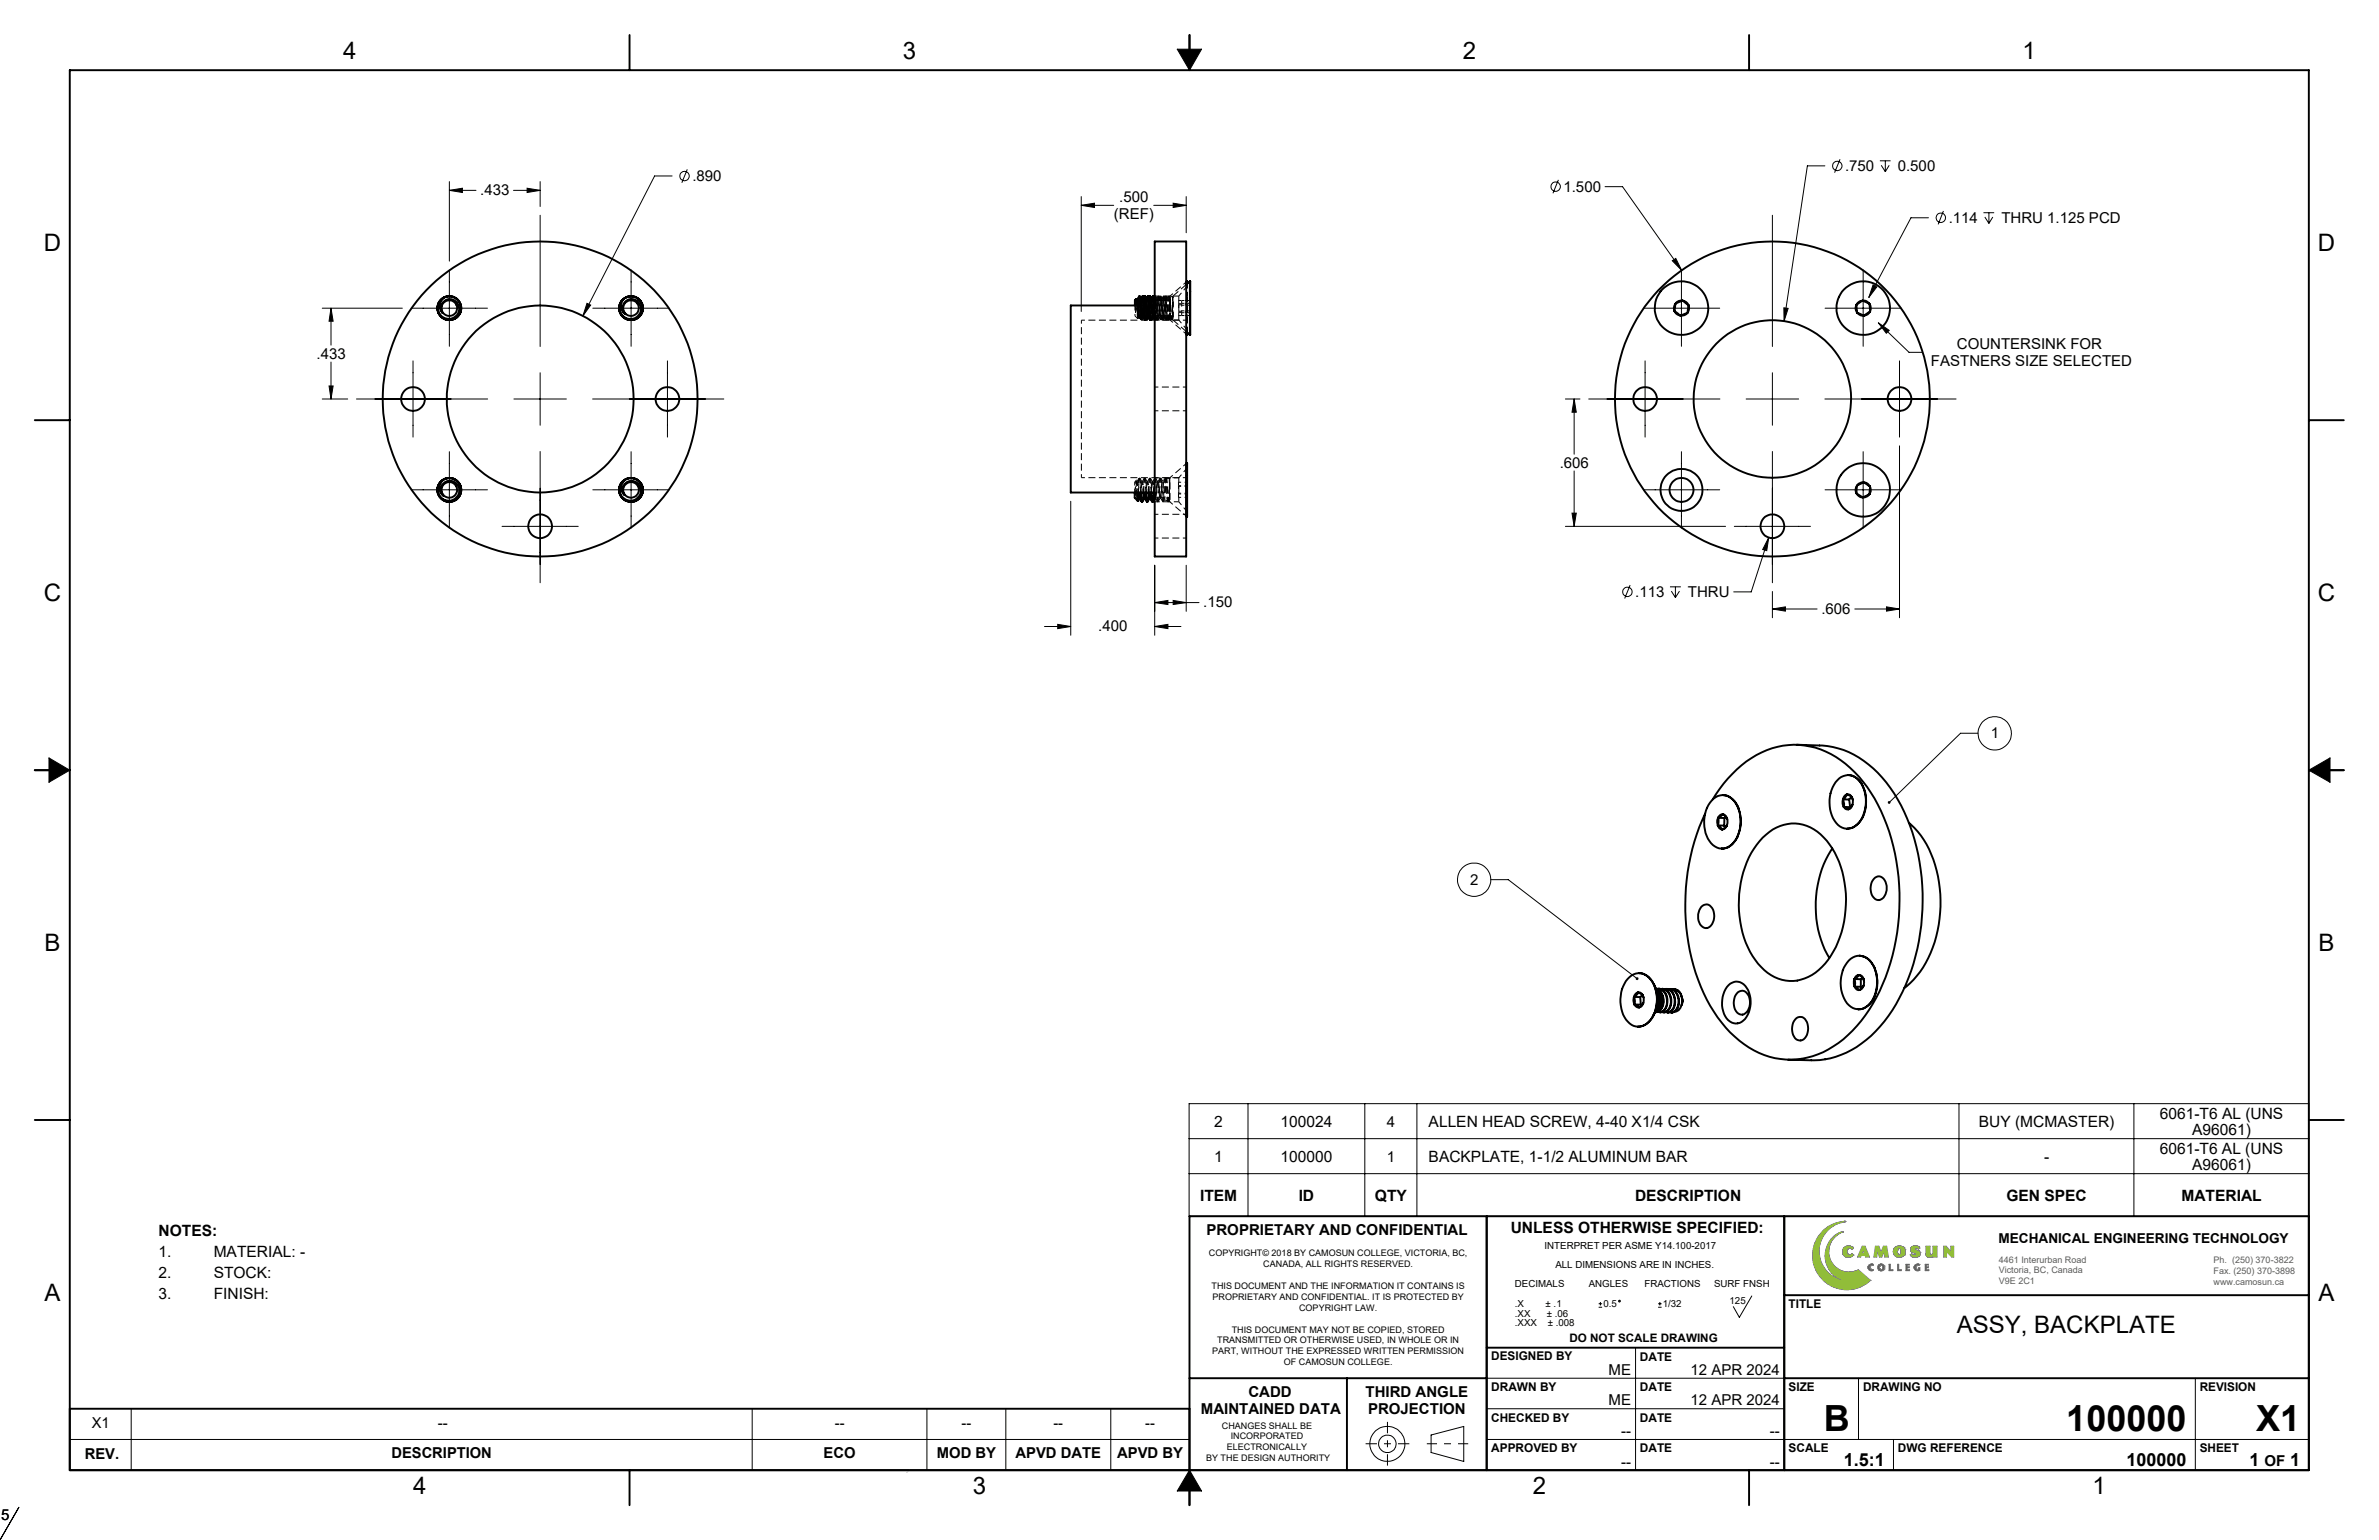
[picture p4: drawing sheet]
<svg xmlns="http://www.w3.org/2000/svg" width="432mm" height="279mm" viewBox="0 0 432 279" stroke-linecap="round" stroke-linejoin="round" font-family="sans-serif">
<defs><g id="words">
<g font-size="6.5">
<text x="331" y="259.7">B</text>
<text x="375" y="259.7">100000</text>
<text x="409.5" y="259.7">X1</text>
</g>
<g font-size="4.4">
<text x="62.3" y="10.6">4</text>
<text x="163.9" y="10.6">3</text>
<text x="265.5" y="10.6">2</text>
<text x="367.1" y="10.6">1</text>
<text x="8" y="45.5">D</text>
<text x="420.7" y="45.5">D</text>
<text x="8" y="109">C</text>
<text x="420.7" y="109">C</text>
<text x="8.1" y="172.5">B</text>
<text x="420.8" y="172.5">B</text>
<text x="8.1" y="236">A</text>
<text x="420.8" y="236">A</text>
<text x="355.2" y="241.9">ASSY, BACKPLATE</text>
<text x="75" y="271">4</text>
<text x="176.6" y="271">3</text>
<text x="278.2" y="271">2</text>
<text x="379.8" y="271">1</text>
</g>
<g font-size="3.3">
<text x="334.7" y="266">1.5:1</text>
<text x="386" y="265.9">100000</text>
<text x="408.3" y="266">1</text>
<text x="415.7" y="266">1</text>
</g>
<g font-size="2.8">
<text x="392" y="203">6061-T6 AL (UNS</text>
<text x="220.4" y="204.4">2</text>
<text x="232.4" y="204.4">100024</text>
<text x="259.3" y="204.4">ALLEN HEAD SCREW, 4-40 X1/4 CSK</text>
<text x="359.2" y="204.4">BUY (MCMASTER)</text>
<text x="392" y="209.4">6061-T6 AL (UNS</text>
<text x="397.9" y="205.9">A96061)</text>
<text x="220.4" y="210.8">1</text>
<text x="232.4" y="210.8">100000</text>
<text x="259.3" y="210.8">BACKPLATE, 1-1/2 ALUMINUM BAR</text>
<text x="371" y="210.8">-</text>
<text x="397.9" y="212.2">A96061)</text>
<text x="217.8" y="217.8">ITEM</text>
<text x="235.7" y="217.8">ID</text>
<text x="249.6" y="217.8">QTY</text>
<text x="296.8" y="217.8">DESCRIPTION</text>
<text x="364.2" y="217.8">GEN SPEC</text>
<text x="395.9" y="217.8">MATERIAL</text>
<text x="28.8" y="224.3">NOTES:</text>
<text x="274.2" y="223.7">UNLESS OTHERWISE SPECIFIED:</text>
<text x="28.8" y="228.1">1.</text>
<text x="28.8" y="231.9">2.</text>
<text x="38.8" y="228.1">MATERIAL: -</text>
<text x="38.8" y="231.9">STOCK:</text>
<text x="28.8" y="235.7">3.</text>
<text x="38.8" y="235.7">FINISH:</text>
</g>
<g font-size="2.7">
<text x="87.2" y="35.4">.433</text>
<text x="125.7" y="32.8">.890</text>
<text x="283.8" y="34.7">1.500</text>
<text x="334.9" y="31">.750</text>
<text x="344.5" y="31">0.500</text>
<text x="202.2" y="39.7">(REF)</text>
<text x="203.2" y="36.6">.500</text>
<text x="353.7" y="40.4">.114</text>
<text x="363.3" y="40.4">THRU 1.125 PCD</text>
<text x="57.5" y="65">.433</text>
<text x="355.2" y="63.3">COUNTERSINK FOR</text>
<text x="350.5" y="66.3">FASTNERS SIZE SELECTED</text>
<text x="283.1" y="84.8">.606</text>
<text x="218.4" y="110.2">.150</text>
<text x="296.8" y="108.3">.113</text>
<text x="306.4" y="108.3">THRU</text>
<text x="330.6" y="111.4">.606</text>
<text x="199.3" y="114.6">.400</text>
<text x="361.3" y="134">1</text>
<text x="266.8" y="160.5">2</text>
<text x="251.7" y="204.5">4</text>
<text x="251.7" y="210.9">1</text>
<text x="219" y="224">PROPRIETARY AND CONFIDENTIAL</text>
<text x="292" y="249.4">ME</text>
<text x="306.8" y="249.4">12 APR 2024</text>
<text x="218" y="256.6">MAINTAINED DATA</text>
<text x="226.6" y="253.4">CADD</text>
<text x="247.9" y="253.4">THIRD ANGLE</text>
<text x="248.3" y="256.6">PROJECTION</text>
<text x="292" y="255">ME</text>
<text x="306.8" y="255">12 APR 2024</text>
<text x="16.6" y="259.1">X1</text>
<text x="79.5" y="259.1">--</text>
<text x="151.5" y="259">--</text>
<text x="174.5" y="259">--</text>
<text x="191.2" y="259">--</text>
<text x="207.9" y="259">--</text>
<text x="294.3" y="260.5">--</text>
<text x="321.2" y="260.5">--</text>
<text x="15.4" y="264.7">REV.</text>
<text x="71.1" y="264.6">DESCRIPTION</text>
<text x="149.5" y="264.6">ECO</text>
<text x="170" y="264.6">MOD BY</text>
<text x="184.3" y="264.6">APVD DATE</text>
<text x="202.8" y="264.6">APVD BY</text>
<text x="294.3" y="266.1">--</text>
<text x="321.2" y="266.1">--</text>
<text x="411" y="266">OF</text>
<text x=".2" y="275.8">5</text>
</g>
<text font-size="2.5" x="362.7" y="225.6">MECHANICAL ENGINEERING TECHNOLOGY</text>
<g font-size="2.2">
<text x="324.6" y="237.3">TITLE</text>
<text x="270.7" y="246.8">DESIGNED BY</text>
<text x="297.7" y="246.9">DATE</text>
<text x="270.7" y="252.4">DRAWN BY</text>
<text x="270.7" y="257.9">CHECKED BY</text>
<text x="297.7" y="257.9">DATE</text>
<text x="297.7" y="252.4">DATE</text>
<text x="324.6" y="252.4">SIZE</text>
<text x="338.1" y="252.4">DRAWING NO</text>
<text x="399.3" y="252.4">REVISION</text>
<text x="270.7" y="263.5">APPROVED BY</text>
<text x="297.7" y="263.5">DATE</text>
<text x="324.6" y="263.5">SCALE</text>
<text x="344.5" y="263.5">DWG REFERENCE</text>
<text x="399.3" y="263.5">SHEET</text>
</g>
<text font-size="2.1" x="284.9" y="243.4">DO NOT SCALE DRAWING</text>
<g font-size="1.8">
<text x="280.3" y="226.5">INTERPRET PER ASME Y14.100-2017</text>
<text x="275" y="233.6">DECIMALS</text>
<text x="282.3" y="230">ALL DIMENSIONS ARE IN INCHES.</text>
<text x="288.4" y="233.6">ANGLES</text>
<text x="298.5" y="233.6">FRACTIONS</text>
<text x="311.1" y="233.6">SURF FNSH</text>
<text x="275" y="237.1">.X</text>
<text x="275" y="238.9">.XX</text>
<text x="280.5" y="237.1">± .1</text>
<text x="280.7" y="238.9">± .06</text>
<text x="291" y="237.1">0.5</text>
<text x="301.8" y="237.1">1/32</text>
<text x="313.9" y="236.7">125</text>
<text x="275" y="240.6">.XXX</text>
<text x="280.9" y="240.6">± .008</text>
</g>
<g font-size="1.6">
<text x="219.4" y="227.9">COPYRIGHT© 2018 BY CAMOSUN COLLEGE, VICTORIA, BC,</text>
<text x="219.9" y="233.8">THIS DOCUMENT AND THE INFORMATION IT CONTAINS IS</text>
<text x="229.3" y="229.9">CANADA, ALL RIGHTS RESERVED.</text>
<text x="220.1" y="235.8">PROPRIETARY AND CONFIDENTIAL. IT IS PROTECTED BY</text>
<text x="235.8" y="237.8">COPYRIGHT LAW.</text>
<text x="220" y="245.7">PART, WITHOUT THE EXPRESSED WRITTEN PERMISSION</text>
<text x="220.9" y="243.7">TRANSMITTED OR OTHERWISE USED, IN WHOLE OR IN</text>
<text x="223.6" y="241.8">THIS DOCUMENT MAY NOT BE COPIED, STORED</text>
<text x="233" y="247.7">OF CAMOSUN COLLEGE.</text>
<text x="221.8" y="259.2">CHANGES SHALL BE</text>
<text x="222.7" y="263.1">ELECTRONICALLY</text>
<text x="223.4" y="261.2">INCORPORATED</text>
<text x="218.9" y="265.1">BY THE DESIGN AUTHORITY</text>
</g>
<g font-size="1.6" fill="#5a5a5a">
<text x="362.8" y="233">V9E 2C1</text>
<text x="362.8" y="229.1">4461 Interurban Road</text>
<text x="362.8" y="231">Victoria, BC, Canada</text>
<text x="401.8" y="233.1">www.camosun.ca</text>
<text x="401.8" y="231.1">Fax. (250) 370-3898</text>
<text x="401.8" y="229.2">Ph. (250) 370-3822</text>
</g>
</g></defs>
<g fill="none" stroke="#000" stroke-width=".35">
<path d="M12.7 12.7h406.4v254h-406.4zM114.3 6.4v6.3M215.9 6.4v6.3M317.5 6.4v6.3M79.4 55.6h.1M80 54.5l.6-.5a1.81 1.81 0 0 0-.3 2.8 1.66 1.66 0 0 1 1-2.5 1.66 1.66 0 0 1 2.1 1.7 1.98 1.98 0 0 1-2.8 1.6 1.98 1.98 0 0 1-.6-3.1zM80.6 54a2.12 2.12 0 0 1 3 1.4 2.12 2.12 0 0 1-1.9 2.6 2.12 2.12 0 0 1-2.2-2.5M112.4 56.1h.1M113.2 54.2a1.81 1.81 0 0 0 .3 2.8 1.64 1.64 0 0 1 .4-2.6 1.64 1.64 0 0 1 2.4 1.2 1.97 1.97 0 0 1-2.4 2.2 1.97 1.97 0 0 1-1.1-3.1zM113.2 54.2a2.13 2.13 0 0 1 3.3 .7 2.13 2.13 0 0 1-1.4 3 2.13 2.13 0 0 1-2.7-1.9M206 55.4a1.32 1.32 0 0 1 .2-1.1l.1 1.1M206.2 54.3l.2 .1"/>
<path d="M206.3 54.4l.2 1M206.4 54.4l.4-.6 .1 .6M206.4 54.4l.1 .4M206.5 55.4h-12.2v34h15.3M206.8 54.2a1.32 1.32 0 0 0-.3 1.3v1.8l.6 .6M206.8 53.8h.1M206.9 54.4h.1M206.9 53.8l.1 .5M206.9 54.4l-.1-.2 .3 3.7M206.9 54.4l.4 3M206.9 53.8l.2 .4M206.9 54.4l.5-.6 .4 4.1v.1h.1l-.4-4.2 .3 .6"/>
<path d="M207 54.4l.4 3M207.3 57.4h.1M207.3 53.8h.2M207.4 57.4l-.3 .5M207.4 57.4l.4 .6M207.6 54l.1-.2 .1 .6M207.7 53.8h.1M207.8 54.4h.1M207.8 53.8l.2 .5M207.8 54.4l.5 3M207.9 53.8l.2 .4M207.9 54.4l.4-.6 .4 4.1v.1h.2l-.5-4.2 .4 .6"/>
<path d="M207.9 54.4l.5 3M208.3 57.4h.1M208.3 53.8h.1M208.3 57.4l-.3 .6M208.4 57.4l.3 .6M208.5 54l.2-.2 .1 .6M208.7 53.8h.1M208.8 54.4h.1M208.8 53.8l.1 .5M208.8 54.4l.4 3M208.8 53.8l.2 .4M208.8 54.4l.5-.6 .3 3.6"/>
<path d="M208.9 54.4l.4 3M209.2 57.4h.1M209.2 53.8h.2M209.3 57.4l-.4 .6M209.3 57.4l.3 .5M209.6 54.2l-.2-.4 .2 2.1M209.6 43.8h5.7v57.2h-5.7zM209.6 53.8l-.1 .2M215.4 51v.5M215.4 51l.1 .5M215.4 51l-.1 .2M216 51v9.7"/>
<path d="M216 51l-.7 .6M303.9 56.4l1.1 .9M303.9 56.4a1.37 1.37 0 0 0 1.1 .9M304.1 55.1a1.37 1.37 0 0 0-.2 1.3M304.1 55.1l-.2 1.3M305.4 54.5a1.25 1.25 0 0 0-1.3 .6M305.4 54.5l-1.3 .6M305.4 54.5a1.37 1.37 0 0 1 1.1 .9M305.4 54.5l1.1 .9M306.3 56.8l-1.3 .5M306.3 56.8a1.32 1.32 0 0 1-1.3 .5M306.5 55.4a1.46 1.46 0 0 1-.2 1.4"/>
<path d="M306.5 55.4l-.2 1.4M336.9 55.3l.1 1.4M336.9 55.3a1.32 1.32 0 0 0 .1 1.4M337 56.7l1.3 .6M337 56.7a1.37 1.37 0 0 0 1.3 .6M338.1 54.5a1.42 1.42 0 0 0-1.2 .8M338.1 54.5l-1.2 .8M338.1 54.5a1.27 1.27 0 0 1 1.2 .6M338.1 54.5l1.2 .6M339.3 55.1a1.44 1.44 0 0 1 .1 1.4M339.3 55.1l.1 1.4M339.4 56.5l-1.1 .8"/>
<path d="M339.4 56.5a1.24 1.24 0 0 1-1.1 .8M6.3 76.2h6.4M215.3 60.6l.1 .1M215.3 60.2l.7 .5M215.4 60.3v.4M215.5 60.4l-.1 .3M419.1 76.2h6.3M79.4 88.9h.1M80 87.3l.4-.2a1.79 1.79 0 0 0 0 2.8 1.68 1.68 0 0 1 1-2.7 1.68 1.68 0 0 1 1.9 2.2 2 2 0 0 1-2.9 1.1 2 2 0 0 1-.4-3.2zM80.4 87.1a2.13 2.13 0 0 1 3.2 1 2.13 2.13 0 0 1-1.7 2.9 2.13 2.13 0 0 1-2.5-2.2M112.4 88.7v.1M113 87.4l.5-.4a1.79 1.79 0 0 0-.2 2.8 1.66 1.66 0 0 1 .9-2.5 1.66 1.66 0 0 1 2.1 1.5 1.97 1.97 0 0 1-2.7 1.8 1.97 1.97 0 0 1-.6-3.2z"/>
<path d="M113.5 87a2.13 2.13 0 0 1 3.1 1.2 2.13 2.13 0 0 1-1.8 2.8 2.13 2.13 0 0 1-2.4-2.3M206 89.4v.9l.5 .5M206.3 89.4l.2 1.4M206.5 90.8h.1M206.6 89.4a1.38 1.38 0 0 0 .4 1.3l.2 .3M206.7 89.4l.1 .9M206.8 90.4l-.3 .4M207 89.4l.1 1.3 .2 .3-.2-1.6M207.5 89.4a1.38 1.38 0 0 0 .5 1.3l.1 .3M207.6 89.4l.2 .9M207.7 90.4l-.3 .6M208 89.4l.1 1.3 .2 .3-.2-1.6"/>
<path d="M208.5 89.4a1.38 1.38 0 0 0 .4 1.3l.2 .3M208.6 89.4l.1 .9M208.7 90.4l-.4 .6M208.9 89.4l.1 1.3 .2 .3-.2-1.6M209.4 89.4l.2 1M209.5 89.4l.1 .6M209.6 90.4l-.3 .6M215.3 93.7h.1M215.4 84v9.7M215.4 84l-.1 .1M336.9 89.5a1.4 1.4 0 0 0 1.2 .7M336.9 89.5l1.2 .7"/>
<path d="M337 88.1l-.1 1.4M337 88.1a1.32 1.32 0 0 0-.1 1.4M338.2 87.5a1.38 1.38 0 0 0-1.2 .6M338.2 87.5l-1.2 .6M338.2 87.5l1.2 .8M338.2 87.5a1.29 1.29 0 0 1 1.2 .8M339.3 89.6a1.39 1.39 0 0 1-1.2 .6M339.3 89.6l-1.2 .6M339.4 88.3a1.43 1.43 0 0 1-.1 1.3M339.4 88.3l-.1 1.3M6.3 139.7h6.4M326.1 135.1l4.2 .2a16 16 0 0 1 12.1 6.7 34.4 34.4 0 0 1 6.6 21.5 36.1 36.1 0 0 1-7 21.8 16.7 16.7 0 0 1-13.2 7.1l-4.2-.1"/>
<path d="M425.4 139.7h-6.3M310.9 145a19.7 19.7 0 0 1 11.7-9.5 14.2 14.2 0 0 1 13.2 3.8 29.2 29.2 0 0 1 8.4 17 38.9 38.9 0 0 1-4.9 26.9 19 19 0 0 1-11.3 8.7 14.2 14.2 0 0 1-13.1-3.8 28.6 28.6 0 0 1-8.2-15.6 40.3 40.3 0 0 1 2.8-24.9M311 144.9a2.59 2.59 0 0 1 4.1 .9 6.4 6.4 0 0 1-.7 7.4 2.54 2.54 0 0 1-4.1-.6 6.3 6.3 0 0 1 .7-7.7zM311.8 149.8a.95 .95 0 0 0 .8 .7M311.8 149.8l.8 .7M311.8 149.8h1.1M311.8 148.4l-.1 .5 .1 .9M311.8 148.4l.1 .8-.1 .6M311.8 148.4h1.2M312.5 154h.1M312.7 147.7a.98 .98 0 0 1 .7 .7M312.7 147.7a.93 .93 0 0 0-.9 .7"/>
<path d="M312.7 147.7l.5 .4 .2 .3M312.7 147.7l-.9 .7M312.7 144.3a3.4 3.4 0 0 1 3.1 3.1 6.1 6.1 0 0 1-1.7 6.1l-.8 .3-.8 .2M312.9 149.8l.3 .3M313 148.4l-.1 1.4M313.3 148.2l-.3 .2M313.4 149.8a.95 .95 0 0 1-.8 .7M313.4 149.8l-.8 .7M313.4 148.4l.1 .9-.1 .5M313.4 148.4l.1 .3M313.5 149.6l-.1 .2M315.4 151.7l-.2 .3"/>
<path d="M315.4 146.3l.2 .3M319.9 152a7.4 7.4 0 0 1 11.7 .5 18.6 18.6 0 0 1 2.9 15.7 14 14 0 0 1-5.6 8.7 7.3 7.3 0 0 1-9.8-2.1 18.6 18.6 0 0 1-2.9-15.6 15.2 15.2 0 0 1 3.7-7.2zM332.6 154a19.4 19.4 0 0 0-.6 19.8M333.5 141.6a2.59 2.59 0 0 1 4.4 .7 6.4 6.4 0 0 1-.8 7.3 2.51 2.51 0 0 1-4.1-.7 6.4 6.4 0 0 1 .5-7.3zM334.5 145a1.71 1.71 0 0 0 .1 1.4M334.5 145l.2 .8-.1 .6M334.5 145l1.1 .1M334.6 146.4a.75 .75 0 0 0 .9 .4M334.6 146.4l.9 .4M334.6 146.4h1.2M335.2 144.1a.75 .75 0 0 1 .9 .5M335.2 144.1a1.08 1.08 0 0 0-.7 .9"/>
<path d="M335.2 144.1l.9 .5M335.2 144.1l-.7 .9M335.5 140.6h.1M335.5 140.6a3.3 3.3 0 0 1 2.9 2.7 6.1 6.1 0 0 1-1.6 6.6l-.8 .3-.8 .2M335.6 145.1l.2 1.3M335.8 146.4l.1 .1M336.1 144.6l-.5 .5M336.1 144.6a1.66 1.66 0 0 1-.6 2.2M336.1 144.6l.2 .5M336.2 146l-.7 .8M338 148.3v.1M338.2 142.7v.1"/>
<path d="M340.3 159.2a1.22 1.22 0 0 1 1.9 .8 2.62 2.62 0 0 1-.8 3.2 1.46 1.46 0 0 1-1.9-1.6l.2-1.5zM346.5 149.3a17.5 17.5 0 0 1 5.6 11.8 21.9 21.9 0 0 1-4.2 16l-1.2 1.3-1 .8M295.4 177.6a2.6 2.6 0 0 1 4.5 .4 6.3 6.3 0 0 1-1 7.7 2.53 2.53 0 0 1-3.8-.7 6.4 6.4 0 0 1 .3-7.4zM297.5 176.6a3.2 3.2 0 0 1 2.9 2.4 6 6 0 0 1-1.8 6.9l-1.3 .4M300.2 178.6l.8 1.6a2.98 2.98 0 0 1-.1 2.6l-.9 1.6M300.6 179.4a2.29 2.29 0 0 1 1.2 3 1.48 1.48 0 0 1-1.3 1.2M300.6 179.4a2.45 2.45 0 0 1 .6 4.1l-.7 .1M300.7 179.7a2.24 2.24 0 0 1 .1 3.5M300.7 179.4a1.66 1.66 0 0 1 1.8 1.9 2.09 2.09 0 0 1-1.1 2.4l-.4-.1M300.8 180l.4 1.1M301 179.4a1.94 1.94 0 0 1 1.6 2.4 1.61 1.61 0 0 1-1.4 1.9M301.4 179.5a1.46 1.46 0 0 1 1.7 1.2 2.36 2.36 0 0 1-1 3l-.5-.1"/>
<path d="M301.7 179.4h.1M301.8 179.4a2.2 2.2 0 0 1 1.5 3 1.4 1.4 0 0 1-1.3 1.3M302.1 179.5a1.66 1.66 0 0 1 1.9 1.8 2.09 2.09 0 0 1-1.2 2.4l-.5-.1M302.4 179.4a1.72 1.72 0 0 1 1.6 1.9 1.9 1.9 0 0 1-1.3 2.4h-.1M302.8 179.5a1.43 1.43 0 0 1 1.7 1.3 2.3 2.3 0 0 1-1 2.9l-.5-.1M303.1 179.4h.1M303.2 179.5a2 2 0 0 1 1.6 2.4 1.62 1.62 0 0 1-1.4 1.8M303.5 179.5a1.53 1.53 0 0 1 1.7 1.3M303.8 179.5a1.52 1.52 0 0 1 1.4 1.3M308.8 164.5a1.22 1.22 0 0 1 1.2-.4 1.22 1.22 0 0 1 .9 1 2.5 2.5 0 0 1-1.1 3.3 1.92 1.92 0 0 1-1.6-2.5l.2-.8zM313.7 178.8a2.12 2.12 0 0 1 3.6 .8 4.9 4.9 0 0 1-1.2 5.8 2.23 2.23 0 0 1-3.2-1.5 5.2 5.2 0 0 1 .8-5.1zM335.6 174.3a2.65 2.65 0 0 1 4.4 .8 6.4 6.4 0 0 1-.9 7.3 2.68 2.68 0 0 1-4.4-1.2 6.4 6.4 0 0 1 .9-6.9z"/>
<path d="M336.6 177.6l-.1 .9 .1 .5M336.6 177.6l.1 .8-.1 .6M336.6 177.6l1.1 .1M336.6 179a.85 .85 0 0 0 .8 .6M336.6 179l.8 .6M336.6 179h1.1M337.4 176.9a.85 .85 0 0 1 .8 .6M337.4 176.9a.95 .95 0 0 0-.8 .7M337.4 176.9l.8 .6M337.4 176.9l-.8 .7M337.5 173.4h.1M337.6 173.4a3.7 3.7 0 0 1 3 3.3 5.7 5.7 0 0 1-2.3 6.2l-1 .2"/>
<path d="M337.7 179l.3 .2M337.7 177.7v1.3M338.1 177.3l-.4 .4M338.2 178.9a.95 .95 0 0 1-.8 .7M338.2 177.5a1.75 1.75 0 0 1 0 1.4M338.2 177.5l.1 .3M338.2 178.9l-.8 .7M338.2 178.8v.1M340.2 175.5h.1M296.6 180.9a1.74 1.74 0 0 0 .1 1.3M296.6 180.9a1.78 1.78 0 0 1 .1 1.3M296.6 180.9h1.1"/>
<path d="M296.7 182.2a.88 .88 0 0 0 .8 .6M296.7 182.2l.8 .6M296.7 182.2l1.1 .1M297.3 186.3h.1M297.3 180.1a.81 .81 0 0 1 .9 .5M297.3 180.1a.95 .95 0 0 0-.7 .8M297.3 180.1l.9 .5M297.3 180.1l-.3 .4-.4 .4M297.7 180.9l.1 1.4M297.8 182.3l.2 .1M298.1 180.5l-.4 .4M298.2 180.6l.1 .5v.9"/>
<path d="M298.2 180.6l.1 .4M298.3 182a1.05 1.05 0 0 1-.8 .8M298.3 182l-.2 .3-.6 .5M301 182.7l-.3 .5M301 182.7l-.3 .4M301 182.7l-.2 .3M301.2 181.1v.6l-.2 1M301.2 181.1v.1a2.6 2.6 0 0 1-.6 2.1l.2-.1M301.9 183.7h.1M303.4 183.7h.1M305.2 180.8a1.91 1.91 0 0 1-1.2 2.7M305.3 180.8l.1 .8-.2 .8"/>
<path d="M305.3 181.1v1.1v-.9M305.3 181.1h.1M305.3 181.1v.2M305.3 181v.3M315.3 180.2a1.22 1.22 0 0 1 1.2-.4 1.22 1.22 0 0 1 .9 .9 2.53 2.53 0 0 1-1.1 3.4 1.92 1.92 0 0 1-1.6-2.5l.2-.8zM325.9 184.9a1.22 1.22 0 0 1 1.2-.4 1.22 1.22 0 0 1 .9 1 2.69 2.69 0 0 1-.9 3.2 1.36 1.36 0 0 1-1.7-1.2l-.1-.8 .1-.8zM340 181.2h.1M6.3 203.2h6.4M419.1 203.2h6.3M269.8 220.7v46M323.9 220.7v46M323.9 235h95.2"/>
<path d="M419.1 220.7h-203.2v52.4M12.7 255.6h203.2M215.9 250h53.9M244.5 250v16.7M269.8 244.5h54.1M323.9 250h95.2M114.3 266.7v6.4M317.5 266.7v6.4"/>
<circle cx="81.5" cy="55.9" r="1.42"/>
<circle cx="81.5" cy="55.9" r="2.17"/>
<circle cx="81.5" cy="55.9" r="2.15"/>
<circle cx="114.5" cy="55.9" r="1.42"/>
<circle cx="114.5" cy="55.9" r="2.17"/>
<circle cx="114.5" cy="55.9" r="2.16"/>
<circle cx="305.2" cy="55.9" r="4.9"/>
<circle cx="338.2" cy="55.9" r="4.9"/>
<circle cx="75" cy="72.4" r="2.15"/>
<circle cx="98" cy="72.4" r="17"/>
<circle cx="98" cy="72.4" r="28.6"/>
<circle cx="121.1" cy="72.4" r="2.15"/>
<circle cx="298.6" cy="72.4" r="2.15"/>
<circle cx="321.7" cy="72.4" r="28.6"/>
<circle cx="321.7" cy="72.4" r="14.3"/>
<circle cx="344.8" cy="72.4" r="2.15"/>
<circle cx="81.5" cy="88.9" r="2.17"/>
<circle cx="81.5" cy="88.9" r="1.42"/>
<circle cx="98" cy="95.5" r="2.16"/>
<circle cx="114.5" cy="88.9" r="2.17"/>
<circle cx="114.5" cy="88.9" r="1.42"/>
<circle cx="305.2" cy="88.9" r="3.8"/>
<circle cx="305.2" cy="88.9" r="2.17"/>
<circle cx="321.7" cy="95.5" r="2.16"/>
<circle cx="338.2" cy="88.9" r="4.9"/>
</g>
<g fill="none" stroke="#000" stroke-width=".18" stroke-dasharray="1.3 .6" stroke-dashoffset=".1" stroke-linecap="butt">
<path d="M206.8 57.3l.4-2.9M206.9 57.4l.5-3M207.3 54.4l.4 3M207.4 57.3l.4-2.9M207.5 57.4l.4-3M207.8 57.3l.4-2.9M207.9 57.4l.4-3M208.2 54.4l.5 3M208.4 57.3l.4-2.9M208.4 57.4l.5-3M208.7 57.3l.4-2.9M208.8 57.4l.5-3"/>
<path d="M209.2 54.4l.4 3M209.3 57.3l.4-2.9M209.4 57.4l.4-3M209.7 57.3l.4-2.9M209.8 54.4l.4 3M209.8 57.4l.4-3M210.1 54.4l.5 3M210.3 57.3l.4-2.9M210.3 57.4l.5-3M210.7 54.4l.4 2.9M212.4 55v-1.3v4.3v-3M212.9 54.5v-.8v4.3v-3.5"/>
<path d="M206.1 89.9l.6-2.8M206.8 90.4l.4-3M206.9 90.3l.4-2.9M207.7 90.4l.5-3M207.9 90.3l.4-2.9M208.7 90.4l.4-3M208.8 90.3l.4-2.9M209.6 90.4l.5-3M209.8 90.3l.4-2.9M210.1 87.4l.4 2.9M210.9 87.3l-.3 3M212.3 87.7v-1v4.3v-3.3"/>
</g>
<g fill="none" stroke="#000" stroke-width=".18" stroke-dasharray="1.3 .6" stroke-dashoffset=".4" stroke-linecap="butt">
<path d="M206 57.3l.5 .5M206.1 56.7l.3-2.3M206.5 57.8l-.1-2.4M206.9 57.4l.3 .6M207.3 58l.4-4.2M207.4 58l.4-.6M207.8 53.8l-.4 4.2M207.8 57.4l.4 .6M207.8 58l.5-4.2M208.2 58l.5-4.2M208.3 58l.4-.6M208.4 53.8l-.4 4.2"/>
<path d="M208.8 53.8l-.5 4.2M208.8 57.4l.3 .6M208.8 58l.4-4.2M209.2 58l.4-4.2M209.3 58l.4-.6M209.4 53.8l-.5 4.2M209.6 58.1h4.4M209.6 53.8l.5 4.2M209.7 53.8l-.4 4.2M209.7 57.4l.4 .6M209.7 58l.5-4.2M209.9 58l.3-.6"/>
<path d="M210.1 58l.5-4.2M210.1 54.4l-.3-.6M210.2 53.8l-.4 .6M210.2 53.8l.5 4.2M210.2 58l-.4-4.2M210.3 58l.3-.6M210.3 57.4l.4 .6M210.3 53.8l-.4 4.2M210.6 53.8l-.4 .6M210.6 53.8l.5 4.2M210.7 53.8l-.4 4.2M210.7 58l.4-4.2"/>
<path d="M210.7 54.4l-.4-.6M210.8 54.4l.3 2.2M210.8 58l-.5-4.2M210.8 58l.4-.6M211.1 58l.4-4.2M211.1 56.6l.2 .8M211.1 57.3v-.7M211.1 53.8l-.3 .6M211.2 53.8l.4 4.2M211.2 58l-.5-4.2M211.3 53.8l-.5 4.2M211.5 53.8l.5 4.2"/>
<path d="M211.6 53.8l-.4 4.2M211.7 58l.4-4.2M211.8 58l-.5-4.2M212 57.9l.3-2.3M212.1 53.8l.5 4.2M212.1 58l-.4-4.2M212.2 53.8l-.4 4.2M212.3 57.1l-.1 .9M212.3 57.1l-.1 .8M212.3 53.8v4.2M212.7 58l-.5-4.2M212.8 53.8v4.2"/>
<path d="M213.9 54.5v.8M214 53.7v4.4M214 53.7h-4.4M214.5 56.4v.8M215.5 53.8v-2.3M215.5 53.8v-2.4M215.5 55.3a.51 .51 0 0 1 0-.8M215.5 57.3l-.2-.3 .2-.3M215.5 56.5a.51 .51 0 0 0 0 .8M206.7 88.4l-.2 2.4M206.7 86.7l-.3 .7M207.3 87.4l-.4-.7"/>
<path d="M207.3 91l.4-4.2M207.7 86.7l-.4 .7M207.8 86.7l-.4 4.3M208.2 87.4l-.4-.7M208.2 91l.4-4.2M208.6 86.7l-.3 .7M208.8 86.7l-.5 4.3M209.2 87.4l-.4-.7M209.2 91l.4-4.2M209.6 86.7l-.4 .7M209.6 86.7l.5 4.3M209.6 91h4.4"/>
<path d="M209.7 90.4l.4 .6M209.7 86.7l-.4 4.3M210.1 87.4l-.3-.7M210.1 91l.5-4.2M210.2 87.4l.3 2.3M210.2 91l-.5-4.3M210.2 91l.4-.6M210.6 86.7l-.4 .7M210.6 86.7l.4 4.3M210.7 86.7l-.5 4.3M211.1 91l.4-4.2M211.2 91l-.5-4.3"/>
<path d="M211.5 86.7l.5 4.3M211.6 86.7l-.4 4.3M212.1 91l-.5-4.3M212.2 86.7v4.3M213.9 89.5v.7M214 86.7v4.3M214 86.7h-4.4M215.5 90.2a.48 .48 0 0 1 0-.7M215.5 87.5a.48 .48 0 0 0 0 .7"/>
</g>
<g fill="none" stroke="#000" stroke-width=".18" stroke-dasharray="1.3 .6" stroke-dashoffset=".3" stroke-linecap="butt">
<path d="M206.5 54.8l.4 2.6M206.6 57l.4-2.6M206.7 55.2l-.2 2.6M210.2 54.4l.4 2.5M210.7 57.4l.4 .6M211.3 57.4l.3 .6M212 58l.3-2.4M216.1 55l-.2-.2 .2-.3M216.1 56.7l-.2 .3 .2 .2M215.5 60.3v-6.5M206 88.1v-.7M206.1 89.9l.3-2.5"/>
<path d="M206.8 86.7l.2 2.6M207.1 89.3l-.2-2.6M207.7 86.7l.3 2.6M208.1 89.3l-.3-2.6M208.7 86.7l.2 2.6M209.1 89.3l-.3-2.6M210.5 89.7l.2 .7M210.7 90.4l.3 .6M215.5 88.1l-.2-.3 .1-.3"/>
</g>
<path d="M206.1 56.7l.6-2.7M206.6 57l.7-2.8M215.5 60.3v-6.5" fill="none" stroke="#000" stroke-width=".18" stroke-dasharray="1.3 .6" stroke-dashoffset=".2" stroke-linecap="butt"/>
<g fill="none" stroke="#000" stroke-width=".18" stroke-dasharray="1.3 .6" stroke-linecap="butt">
<path d="M206.5 57.8l.3-.4M206.7 54l.1-.2M206.8 57.4h.1M207.3 54.2v-.4M207.3 58h.1M207.3 54.4l-.2-.3M207.4 54.4l.5 3M207.4 54.4h-.1M207.4 57.4h.1M207.6 54l-.2 .4M207.7 57.4h.2M207.7 57.4h.1"/>
<path d="M208.2 58h.1M208.2 54.4l-.1-.3M208.3 54.4l.5 3M208.3 54.4h-.1M208.6 54l-.3 .4M208.7 57.4h.1M209.2 58h.1M209.2 54.4l-.2-.3M209.3 54.4l.5 3M209.3 54.4h-.1M209.3 57.4h.1M209.5 54l-.2 .4"/>
<path d="M209.6 57.4l.1 .6M209.6 57.8l.1 .2M209.6 55.4h-3.1M209.6 57.4h.2M209.7 58h.2M209.8 54.4l-.2-.2M209.8 53.8h-.2M209.9 54.4h-.2M209.9 54.4l.4 3M210.1 58h.1M210.2 57.4h.1M210.2 54.4h-.1"/>
<path d="M210.3 53.8h-.1M210.6 56.9l.1 .5M210.6 57.4v-.5M210.6 57.4l.1 .1M210.7 58h.1M210.7 53.8h-.1M210.8 54.4h-.1M211 54.3l-.4 3.1M211 54.2l-.3-.4M211.1 58h.1M211.2 57.4l.1 .1M211.2 57.4l-.1-.1"/>
<path d="M211.2 58l.2-.3M211.3 53.8h-.1M211.3 54.1l-.3 .1M211.4 57.7l.6 .2M211.5 53.8l-.2 .3M211.5 54.2l-.3 3.2M211.6 54.2l-.3-.4M211.6 58h.2M211.7 53.8h-.2M211.8 58l.2-.3M211.8 54l-.1-.2M211.9 54.1l-.4 .1"/>
<path d="M211.9 57.9l.1 .1M211.9 57.7l.6 .2M212 58h.1M212.1 53.8l-.2 .3M212.2 58h.1M212.2 53.8h-.1M212.3 58h.1M212.3 53.8l-.5 .1M212.4 53.9l-.2-.1M212.4 53.7l-.1 .1M212.5 57.9l.1 .1M212.6 58h.1"/>
<path d="M212.7 58h.1M212.8 57.5l-.1 .5M212.8 57.5v.5M212.8 58h.1M212.8 53.8l-.5 .1M212.9 58l2.4 2.2M212.9 53.7l-.1 .1M213.9 56.7v.6M214.5 54.5v.5M215.3 51.6l-2.4 2.1M215.5 57.2v.1M215.5 54.6l-.2 .2 .2 .3"/>
<path d="M215.5 54.5v.1M216 57.2l.1 .1M216.1 54.5l-.1 .1M206.2 87.2l-.2 .2M206.3 87.4l-.1-.2M206.4 87.3h-.1M206.7 87.1v-.3M206.9 90.3v.1M206.9 86.7h-.1M207.4 87.3h-.2M207.8 90.3v.1M207.8 86.7h-.1"/>
<path d="M208.3 87.3h-.1M208.8 90.3v.1M208.8 86.7h-.1M209.2 87.4h.1M209.3 87.3h-.2M209.6 90.4h.1M209.6 89.9l.1 .5M209.7 86.7h-.1M210.1 91h.1M210.2 87.3h-.1M210.5 90.3v-.6M210.6 90.4h.1"/>
<path d="M210.6 90.4l-.1-.1M210.7 86.7h-.1M211 87.2l-.3-.5M211 91h.2M211.2 91l.2-.4M211.3 87.1l-.3 .1M211.3 90.7l.6 .2M211.5 86.7l-.2 .4M211.6 86.7h-.1M211.8 86.9l-.1-.2M211.9 90.9l.1 .1M212 91h.1"/>
<path d="M212.1 91l.1-.1M212.1 91h.1M212.2 90.4l-.1 .6M212.2 90.4v.5M212.2 91h.1M212.2 86.7l-.5 .2M212.3 86.7h-.1M213.9 87.5v.6M215.3 88.6l.2-.5M215.3 89.1l.2 .5M215.4 90.2h.1M215.5 89.5l-.2-.5"/>
<path d="M215.5 89.6l-.2 .3 .1 .3M215.5 88.2l-.2 .5M215.5 87.5h-.1"/>
</g>
<g fill="none" stroke="#000" stroke-width=".18" stroke-dasharray="1.3 .6" stroke-dashoffset=".7" stroke-linecap="butt">
<path d="M206.2 54.3l-.1 1.3M206.9 53.8l-.2 1.4M206.9 54.4l.4 3.6M207.3 54.2v1.5M207.4 58l-.4-3.7M207.9 54.4l.3 3.6M208.3 58l-.3-3.7M208.8 54.4l.4 3.6M209.3 58l-.4-3.7M211.8 53.9l-.4 3.8M212.3 53.9l-.3 3.8M213.9 55.3v1.4"/>
<path d="M214.5 55v1.4M215.5 56.7a1.37 1.37 0 0 1 0-1.4M215.5 55.1a1.37 1.37 0 0 0 0 1.4M216.1 56.4a1.35 1.35 0 0 1 0-1.4M216.1 55.4a1.35 1.35 0 0 0 0 1.3M206.1 88.8l.2-1.4M206.7 87.1v1.3M211.7 86.9l-.3 3.7M213.9 88.1v1.4"/>
</g>
<g fill="none" stroke="#000" stroke-width=".18" stroke-dasharray="1.3 .6" stroke-dashoffset=".6" stroke-linecap="butt">
<path d="M196.3 58.1v28.6M206.1 55.6l.2-1.2M206.1 55.6v1.1M206.5 55.4l.3 2M206.7 54v1.2M211.9 54.1l.6 3.8M212.4 58l2.9 2.6M212.6 58l.2-2M215.3 51.1l-2.9 2.6M215.3 58.1h-19M209.6 74.5h5.7M215.3 70.2h-5.7"/>
<path d="M196.3 86.7h19M206 89.3v-1.2M206.3 87.4l.3 1.9M206.4 87.4l.3 1.9M207.2 87.4l.3 1.9M207.4 87.4l.2 1.9M208.2 87.4l.3 1.9M208.3 87.4l.3 1.9M209.1 87.4l.3 1.9M209.3 87.4l.2 1.9M209.6 97.6h5.7M211.3 87.1l.6 3.8"/>
<path d="M215.3 93.3h-5.7"/>
</g>
<path d="M210.8 57.5l.5-3.4 .6 3.8M211.3 57.5l.6-3.4M211.4 57.7l-.4-3.5M211.9 57.7l-.3-3.5M210.7 90.4l.6-3.3M211.3 90.7l-.3-3.5" fill="none" stroke="#000" stroke-width=".18" stroke-dasharray="1.3 .6" stroke-dashoffset="-.1" stroke-linecap="butt"/>
<g fill="none" stroke="#000" stroke-width=".18" stroke-dasharray="1.3 .6" stroke-dashoffset=".5" stroke-linecap="butt">
<path d="M206.6 55.9v1.1M207.3 55.7l-.2 2.1M209.9 58l-.3-2.1M212.2 58l-.4-4M212.7 58l-.4-4.1M214 58.1l1.3 1.6M215.3 52.1l-1.3 1.6M216.1 57.2a.58 .58 0 0 1 0-.8M216.1 54.5a.58 .58 0 0 0 0 .9M206.1 88.8v1.1M206.4 89.3l-.2-2.1M211.9 90.9l.3-2.1"/>
<path d="M212 91l.2-2.2M212.1 91l-.4-4.1M212.3 91l3 2.6M214 91l1.3 1.7M215.3 84.1l-3 2.6M215.3 85.1l-1.3 1.6"/>
</g>
<path d="M206 57.3v-1.9M207.4 53.8l-.1 1.9M212.6 57.9l.2-1.9M206.9 86.7l-.2 1.7" fill="none" stroke="#000" stroke-width=".18" stroke-dasharray="1.3 .6" stroke-dashoffset=".9" stroke-linecap="butt"/>
<g fill="none" stroke="#000" stroke-width=".18" stroke-dasharray="1.3 .6" stroke-dashoffset=".8" stroke-linecap="butt">
<path d="M206.6 55.9l.3-1.5M206.8 54.3l-.2 1.6M213.9 55.3h1.6M213.9 56.7h1.6M213.9 55.1h1.6M213.9 54.5h1.6M213.9 56.5h1.6M213.9 57.3h1.6M214.5 56.4h1.6M214.5 55h1.6M214.5 56.7h1.6M214.5 57.2h1.6"/>
<path d="M214.5 55.4h1.6M214.5 54.5h1.6M206.2 87.3l-.1 1.5M213.9 88.1h1.6M213.9 89.5h1.6M213.9 89.6h1.6M213.9 90.2h1.6M213.9 88.2h1.6M213.9 87.5h1.6"/>
</g>
<g fill="none" stroke="#000" stroke-width=".18">
<path d="M213.7 8.9h4.4l-2.2 3.8zM8.9 137.5l3.8 2.2-3.8 2.2zM419.1 139.7l3.8-2.2v4.4zM290.2 237.2h.6M290.2 236.5h.6M290.5 236.2v.7M301 237.2h.6M301 236.5h.6M301.3 236.2v.7M318 235.1l-2.3 3.9-1.1-1.9M23.8 255.6v11.1M136.5 255.6v11.1"/>
<path d="M168.2 255.6v11.1M182.6 255.6v11.1M201.6 255.6v11.1M269.8 255.6h54M269.8 250h54M296.9 244.5v22.2M337.3 250v11.2M398.5 250v16.7M12.7 261.2h203.2M215.9 266.7l2.2 3.8h-4.4zM259.8 260.3l5.9-1.5v6.3l-5.9-1.6zM269.8 261.2h149.3"/>
<path d="M343.7 261.2v5.5"/>
<circle cx="294" cy="236.1" r=".16"/>
<circle cx="251.8" cy="262" r="3.2"/>
<circle cx="251.8" cy="261.9" r="1.58"/>
</g>
<path d="M259 261.9h7.5" fill="none" stroke="#000" stroke-width=".18" stroke-dasharray="15.2 1.3 1.3 1.3" stroke-dashoffset="13.4" stroke-linecap="butt"/>
<path d="M251.8 258v7.9M247.9 261.9h7.9" fill="none" stroke="#000" stroke-width=".18" stroke-dasharray="15.2 1.3 1.3 1.3" stroke-dashoffset="13.2" stroke-linecap="butt"/>
<path d="M165.1 266.7l-.5 .5" fill="none" stroke="#c0c0c0" stroke-width=".18"/>
<path d="M215.9 266.7l-2.2 3.8h4.4zM419.1 139.7l3.8 2.2v-4.4zM213.7 8.9l2.2 3.8 2.2-3.8zM8.9 137.5v4.4l3.8-2.2z" fill-rule="evenodd" fill="#000"/>
<g fill="none" stroke="#808080" stroke-width=".18">
<path d="M334.3 223.5h.1M334.3 223.6h.1M334.3 223.5v.1M334.4 223.6h.1M334.4 223.5h.1M334.4 223.6l-.5 .2a4 4 0 0 0-2 2.9 3.7 3.7 0 0 0 3.2 4.1l1.3-.1M334.4 223.5v.1M334.5 227.6h.1M334.7 221.7h.1M334.8 221.7h.1M334.8 221.6h.1M334.8 221.7a5.4 5.4 0 0 0-4.3 3.5 5.5 5.5 0 0 0 3.4 7l1 .2-1.5-.6a4.8 4.8 0 0 1-1.1-7l.9-.8 1.1-.5"/>
<path d="M334.8 221.6a6.2 6.2 0 0 0-5.6 7.6 6.2 6.2 0 0 0 8.3 4.3l1.2-.6 .8-.6M334.9 221.6h.1M334.9 221.6l-.1 .1M335 226.1h.1M335.2 227h.1M335.2 227.2h.1M335.2 226.9h.1M335.2 227.3h.1M335.3 227.5h.1M335.4 226.6h.1M335.4 227.5h.1M335.4 227.6h.1"/>
<path d="M335.5 227.6h.1M335.5 226.5h.1M335.5 227.6l.3 .1 .4-.3 .2 .3-.2 .2M335.5 226.5h.5M335.5 226.5l-.3 .3v.6l.3 .2M335.7 227.7h.1M335.9 226.1h.1M335.9 227.6h.1M336 226.5h.1M336 228h.1M336 226.2h.1M336.1 228h.1"/>
<path d="M336.1 227.5l-.1 .1M336.1 226.2h.1M336.1 226.2l-.3-.1-.8 .1-.5 .5-.1 .6 .2 .4 .5 .4h.7l.3-.2M336.1 226.2l.3 .3-.3 .2-.1-.2M336.1 227.9h.1M336.2 226.2h.1M336.4 227.7h.1M336.4 230.7h.1M336.5 230.7l.8-.3 2.2 1.9M338 226.1h.5l.8 2h-.7l-.1-.3h-.7l-.1 .3h-.6zM338.2 226.8l.2 .6h-.4zM339.1 230.1h.1"/>
<path d="M339.1 230.2h.1M339.1 230.2l.2 .2M339.1 229.7h.1M339.2 229.6h.1M339.2 230.4h.1M339.3 229.9h.1M339.3 229.5h.1M339.3 230.4h.1M339.3 230h.1M339.3 229.8h.1M339.3 230.1h.1M339.3 230.1l.1 .1"/>
<path d="M339.3 229.8v.3M339.3 229.4h.1M339.4 229.7h.1M339.4 230.2h.1M339.4 230.2v.1M339.4 229.4h.1M339.4 229.4l-.3 .3 .1 .6M339.4 229.7l-.1 .1M339.4 230.3h.1M339.4 229.6v.1M339.5 232.3h.1M339.5 229.6h.1"/>
<path d="M339.5 230.3h.1M339.5 230.3h.4M339.6 230.4h.1M339.6 229.5l-.2 .1M339.6 229.5l.3 .1M339.7 229.5h.1M339.7 230.4h.1M339.8 229.3h.1M339.8 229.3l-.4 .1M339.8 229.3l.2 .1v.2M339.9 229.6h.1M339.9 230.3h.1"/>
<path d="M339.9 230.5h.1M340 230.3v.2h-.1l-.6-.1M340.4 226.1h.6l.4 1.1 .4-1.1h.6l.4 2h-.7l-.1-1.1-.4 1.1h-.5l-.4-1.1-.1 1.1h-.5zM340.9 229.8h.1M340.9 230h.1M340.9 229.7h.1M340.9 230.2h.1M340.9 229.6h.1M340.9 229.7v.4l.2 .3M340.9 229.6v.1M341 230.4h.1M341.1 229.5h.1"/>
<path d="M341.1 230.4l.1 .1M341.1 229.4h.1M341.1 230.2h.1M341.1 229.7h.1M341.2 230.3h.1M341.2 229.7h.1M341.2 230.5h.1M341.2 230.5h.4M341.2 229.7v.5M341.2 230.3l.1 .1M341.2 229.6h.1M341.2 229.6v.1"/>
<path d="M341.3 230.4h.1M341.3 229.6h.1M341.3 230.5h.1M341.3 229.5h.1M341.3 230.4h.2M341.4 230.4h.1M341.4 229.5h.1M341.5 229.5h.1M341.5 230.4h.1M341.5 229.6h.2M341.5 229.4h-.3l-.3 .2M341.5 229.6h-.3"/>
<path d="M341.5 229.4l.4 .2 .1 .3M341.6 229.6h.1M341.6 230.4h.1M341.6 229.4h.1M341.6 230.3h.1M341.6 230.5h.1M341.6 230.3l-.1 .1M341.7 229.6h.1M341.7 229.4h.1M341.7 229.7h.1M341.7 229.6v.1M341.7 230.2h.1"/>
<path d="M341.7 229.7v.5M341.7 230.2l-.1 .1M341.8 230.4h.1M341.8 229.5h.1M341.8 230.4l-.2 .1M341.9 230.3h.1M341.9 229.6h.1M341.9 230.2h.1M341.9 229.7h.1M341.9 230.2l-.1 .2M342 230h.1M342 229.8h.1"/>
<path d="M342 229.9h.1M342 229.9l-.1 .3M342.9 229.4h.2v1h.5v.1h-.7zM343.7 227.5h.1M343.7 226.6v.8l.4 .5 .4 .2 .7-.1M343.7 226.6v.1M344.4 226.8h.1M344.4 229.4h.2v1h.5v.1h-.7zM344.5 227.5h.1M344.5 226.7h.1M344.5 226.7v.8M344.5 227.6h.1"/>
<path d="M344.5 226.5v.2M344.6 227.6h.1M344.6 226.5h.1M344.6 227.6l.2 .1M344.6 226.5h.3M344.6 227.7h.1M344.7 227.7h.1M344.7 226.5h.1M344.8 227.7h.1M344.8 226.5h.1M344.9 226.5h.1M344.9 226.5l.1 .1"/>
<path d="M344.9 227.6h.1M344.9 227.6l-.1 .1M345 226.6h.1M345 226.6l.1 .8-.2 .2M345 226.7h.1M345 227.5h.1M345 227.4h.1M345.3 226.2h.1M345.3 226.2l-.9-.1-.4 .2-.3 .3M345.3 226.2l.5 .6M345.4 226.2h.1M345.5 226.3h.1"/>
<path d="M345.5 226.4h.1M345.6 227.7h.1M345.6 226.4h.1M345.7 227.6h.1M345.7 227.7l-.5 .3M345.7 227.6v.1M345.8 226.7h.1M345.8 226.8v.5l-.1 .3M345.9 229.4h.6v.1h-.4v.3h.4v.2h-.4v.4h.5v.1h-.7zM346.7 227.7l.2 .2M346.7 227.7h.1M346.8 226.7h.1"/>
<path d="M346.8 226.6h.1M346.8 226.6v.3l.2 .2M346.8 226.9h.1M346.8 227.8h.1M346.9 226.4h.1M346.9 227.8h.1M346.9 227.9h.1M346.9 227.1h.1M346.9 226.3h.1M346.9 227.9l.2 .1M347 227.1h.1M347 227.1l.4 .2a.26 .26 0 0 1 .3 0 .26 .26 0 0 1 .1 .3"/>
<path d="M347 227.2h.1M347.1 228l.5 .1 .5-.1M347.1 226.2h.1M347.1 227.6h.1M347.1 226.2l-.3 .4M347.1 227.6l-.1-.1-.3 .2M347.1 227.6l.1 .1M347.2 227.2v.1M347.2 227.7h.2M347.2 227.7h.1M347.3 227.7h.1M347.4 227.7h.1"/>
<path d="M347.4 229.9h.1M347.4 229.9l.1 .2M347.5 227.8h.1M347.5 230.1h.1M347.5 229.8h.1M347.5 230.1l.3 .4h.5h.2v-.5h-.3v.4M347.5 229.8l-.1 .1M347.5 226.6h.1M347.5 226.7h.1M347.5 230.2h.1M347.5 226.6v.1M347.5 226.5h.1"/>
<path d="M347.5 226.7l.7 .2M347.5 226.7l.1 .1M347.5 229.6v.2M347.6 230.3h.1M347.6 229.6h.1M347.6 226.8h.1M347.6 230.4h.1M347.7 227.7h.1M347.7 229.5h.1M347.7 229.9h.1M347.7 230h.1M347.7 230l.1 .3"/>
<path d="M347.7 230.4h.1M347.7 226.4h.1M347.7 229.8h.1M347.7 230.1h.1M347.7 229.4l-.2 .2M347.7 229.4h.1M347.7 230.1v.1M347.7 227.4h.1M347.7 230.5h.1M347.7 229.7h.1M347.7 230.2h.1M347.7 227.7h-.3"/>
<path d="M347.7 229.7v.1M347.8 227.6h.1M347.8 227.4h.1M347.8 229.4h.1M347.8 229.7h.1M347.8 230.3h.1M347.8 227.6l-.1 .1M347.8 229.7l-.1 .3M347.8 227.5h.1M347.8 229.6h.1M347.8 226.4h.1M347.8 229.6v.1"/>
<path d="M347.9 230.3h.1M347.9 230.3v.1M347.9 229.6h.1M347.9 230.4h.1M348 230.4h.1M348 226.5h.1M348 229.5h.1M348.1 226.1l.1 .1M348.1 226.5h.1M348.1 229.5h.1M348.1 230.4h.1M348.1 226.5l-.5-.1-.1 .2"/>
<path d="M348.1 226.5v.1M348.1 226.1h.1M348.1 226.6h.1M348.1 229.3h.1M348.1 226.1h-.8l-.2 .1M348.2 226.2h.1M348.2 226.6h.1M348.2 226.9l.1 .1M348.2 230.4h.1M348.2 230.4h-.1M348.2 226.9h.1M348.2 228h.1"/>
<path d="M348.2 226.2l.3 .2-.3 .2M348.2 227h.1M348.3 226.2h.1M348.3 227h.1M348.3 227l.2 .2-.1 .7M348.3 227.9l-.2 .1M348.4 229.4h.1M348.4 229.4l-.1 .2h-.4M348.4 227.9h-.1M348.4 229.4h-.7M348.5 227.3h.1M348.5 227.6h.1"/>
<path d="M349.4 229.4h.6v.1h-.4v.3h.4v.2h-.4v.4h.5v.1h-.7zM349.6 227.7h.1M349.6 227.7v.1M349.7 228h.1M349.8 228l.3 .1M349.8 228h.1M349.9 228.1h.1M350 228.1h.1M350.1 228.1h.1M350.3 228.1h.1M350.3 227.6h.1M350.3 227.5v-1.4h-.7v1.5l.1 .4"/>
<path d="M350.3 227.5l.1 .1M350.4 227.6h.1M350.4 227.6h.3M350.4 227.7h.1M350.5 227.7h.1M350.5 228.1h.1M350.5 228.1h-.4M350.6 228.1h.1M350.6 228h.1M350.6 228l-.1 .1M350.7 227.7h.1M350.7 228h-.1"/>
<path d="M350.7 227.6h.1M350.8 227.6h.1M350.8 227.6h-.1M350.8 227.5v.1M350.8 227.5h.1M350.8 227.5v-1.4h.8v2h-.8v-.3l-.2 .2M352.8 226.1h.4l.9 .9v-.9h.5v2h-.3l-1-1v1h-.5z"/>
</g>
<g fill="#91be37">
<path d="M349.6 226.1h.7v1.3a.27 .27 0 0 0 .2 .3 .27 .27 0 0 0 .3-.2v-1.4h.8v2h-.8v-.3l-.5 .3h-.3l-.4-.3zM340.4 226.1h.6l.4 1.1 .4-1.1h.6l.4 2h-.7l-.1-1.1-.4 1.1h-.5l-.4-1.1-.1 1.1h-.5zM331 223.1a6.2 6.2 0 0 0-.4 8.9 6.2 6.2 0 0 0 8.9 .3l-2.2-1.9-1.3 .4a3.7 3.7 0 0 1-4-2.9 3.7 3.7 0 0 1 2.4-4.4h-.1a4.6 4.6 0 0 0-3 4.7 4.6 4.6 0 0 0 3.6 4.2 5.4 5.4 0 0 1-4.7-5.4 5.4 5.4 0 0 1 4.7-5.4 1.6 1.6 0 0 0-1.3 .2l-1.1 .4z" fill-rule="evenodd"/>
<path d="M334.7 226.4l-.3 .5v.4l.5 .7 .9 .1 .6-.4-.2-.3-.4 .3-.3-.1-.3-.3v-.5l.2-.3 .4-.1 .3 .3 .3-.2-.3-.3-.9-.1zM338 226.1l-.9 2h.6l.1-.3h.7l.1 .3h.7l-.8-2zM338.2 226.8l.2 .6h-.4zM343.7 227.1a1.07 1.07 0 0 0 2.1 0 1.07 1.07 0 0 0-2.1 0zM344.5 226.6l.1-.1a.61 .61 0 0 1 .4 .9l-.1 .2a.36 .36 0 0 1-.4 0 .36 .36 0 0 1-.1-.4zM346.9 226.3l-.1 .3 .1 .5 .6 .2a.24 .24 0 0 1 .3 .3 .24 .24 0 0 1-.4 .1l-.4-.2-.3 .1 .3 .4 .6 .1h.4l.4-.3 .1-.6-.6-.3a.31 .31 0 0 1-.4-.4l.3-.1 .4 .2 .3-.2-.6-.3h-.6zM352.8 226.1v2h.5v-1l1 1h.3v-2h-.5v.9l-.9-.9z" fill-rule="evenodd"/>
</g>
<path d="M339.2 229.5l-.1 .4 .1 .4 .3 .2h.5v-.2l-.5 .1-.2-.4 .2-.4h.5v-.2l-.3-.1zM340.8 229.9a.6 .6 0 0 0 1.2 0 .6 .6 0 0 0-1.2 0zM341.2 229.6h.4l.1 .4a.36 .36 0 0 1-.5 .3 .36 .36 0 0 1-.1-.5zM342.9 229.4v1.1h.7v-.1h-.5v-1zM345.9 229.4v1.1h.7v-.1h-.5v-.4h.4v-.2h-.4v-.3h.4v-.1zM344.4 229.4v1.1h.7v-.1h-.5v-1zM347.6 229.5l-.2 .4 .1 .4 .4 .2h.6v-.5h-.3v.4h-.1l-.3-.1-.1-.3 .2-.4h.4l.1-.2-.4-.1zM349.4 229.4v1.1h.7v-.1h-.5v-.4h.4v-.2h-.4v-.3h.4v-.1z" fill-rule="evenodd" fill="#5a5a5a"/>
<g fill="none" stroke="#000" stroke-width=".18">
<path d="M81.6 34.5l2.3-.4v.8zM81.6 32.9v14.5M81.6 34.5h4.8M93.2 34.5h4.8M95.7 34.1l2.3 .4-2.3 .4zM98 39.1v23.8M98 32.9v4.6M122 31.9h-3.2l-13 25.4M124.7 30.7l-.9 2.5M196.3 37.3l2.3-.4v.7zM196.3 35.7v20.8M196.3 37.3h5.8"/>
<path d="M209.4 37.3h5.9M212.9 36.9l2.4 .4-2.4 .3zM215.3 35.7v6.5M282.9 32.6l-1 2.5M291.3 33.9h3.2l10.7 15.1M321.7 39.1v23.8M331.2 30.1h-3.2l-4.2 28.2M334 28.9l-1 2.4M341.2 29.2h1.9M341.5 30l.7 1.2M342.2 29.2v2M342.9 30l-.7 1.2"/>
<path d="M350 39.5h-3.1l-7.7 14.5M352.7 38.3l-.9 2.4M360 38.6h1.9M360.3 39.4l.7 1.1M361 38.6v1.9M361.7 39.4l-.7 1.1M58.5 55.9h14.5M60.1 55.9l.4 2.4h-.8zM60.1 55.9v6.7M74.6 55.9h13.9M81.6 49v13.8M106.5 55l.7 .4-1.4 1.9z"/>
<path d="M107.6 55.9h13.9M114.5 49v13.8M298.3 55.9h13.8M303.5 47.3l.7-.4 1 2.1zM305.2 49v13.8M323.8 55.8l.8 .2-.8 2.3zM331.3 55.9h13.8M338.2 49v13.8M340 51.7l.6 .4-1.4 1.9zM340.9 58.6l2 1.3-.5 .6zM340.9 58.6l5.6 5.3h2.4M58.5 72.4h4.6"/>
<path d="M59.7 70h.8l-.4 2.4zM60.1 65.7v6.7M64.7 72.4h23.8M75 65.5v13.8M93.3 72.4h9.5M98 67.6v9.6M107.6 72.4h23.8M121.1 65.5v13.8M284.1 72.4h2.7M285.7 72.4l.4 2.4h-.8zM285.7 72.4v10M288.4 72.4h23.8"/>
<path d="M298.6 65.5v13.8M316.9 72.4h9.6M321.7 67.6v9.6M331.2 72.4h23.8M344.8 65.5v13.8M74.6 88.9h13.9M81.6 82v13.8M91.1 95.5h13.9M98 81.9v23.8M107.6 88.9h13.9M114.5 82v13.8M194.3 90.9v24.4"/>
<path d="M284.1 95.5h29.1M285.3 93.1h.8l-.4 2.4zM285.7 85.4v10.1M298.3 88.9h13.8M305.2 82v13.8M314.8 95.5h13.8M321 97.5l-.3 2.4-.8-.2zM321 97.5l-3.1 9.9h-3.2M321.7 81.9v23.8M331.3 88.9h13.8M338.2 82v13.8M344.8 80.9v31.2"/>
<path d="M189.6 113.7h4.7M192 113.3l2.3 .4-2.3 .4zM209.6 113.7l2.4-.4v.8zM209.6 109.3l2.4-.4v.8zM209.6 102.6v12.7M209.6 113.7h4.7M209.6 109.3h8M212.9 108.9l2.4 .4-2.4 .4zM215.3 102.6v8.3M295.9 106.2l-1 2.4M303.1 106.5h2M303.4 107.2l.7 1.2"/>
<path d="M304.1 106.5v1.9M304.8 107.2l-.7 1.2M321.7 110.5l2.4-.4v.8zM321.7 107.3v4.8M321.7 110.5h8.1M336.7 110.5h8.1M342.4 110.1l2.4 .4-2.4 .4zM359 133h-3.2l-12.9 12.6M270.6 159.6h3.2l23.3 18M215.8 200.2h203.3v20.5h-203.3zM215.8 206.6h203.3M215.8 212.9h203.3"/>
<path d="M226.5 200.2v20.5M247.7 200.2v20.5M257.2 200.2v20.5M355.6 200.2v20.5M387.3 200.2v20.5M3.4 273.5l-3.4 5.9-.1-.1"/>
<circle cx="124.2" cy="31.9" r=".85"/>
<circle cx="282.4" cy="33.9" r=".86"/>
<circle cx="333.5" cy="30.1" r=".86"/>
<circle cx="352.3" cy="39.5" r=".86"/>
<circle cx="295.4" cy="107.4" r=".85"/>
<circle cx="362" cy="133.1" r="3"/>
<circle cx="267.6" cy="159.6" r="3"/>
</g>
<g fill="#000">
<path d="M303.5 47.3l1.7 1.7-1-2.1zM340 51.7l-.8 2.3 1.4-1.9zM340.9 58.6l1.5 1.9 .5-.6zM321 97.5l-1.1 2.2 .8 .2zM321.7 110.5l2.4-.4v.8zM342.4 110.1l2.4 .4-2.4 .4zM285.3 93.1h.8l-.4 2.4zM285.7 72.4l.4 2.4h-.8zM323.8 55.8v2.5l.8-2.3zM196.3 37.3l2.3-.4v.7zM212.9 36.9l2.4 .4-2.4 .3zM192 113.3l2.3 .4-2.3 .4zM209.6 113.7l2.4-.4v.8zM212.9 108.9l2.4 .4-2.4 .4zM209.6 109.3l2.4-.4v.8zM106.5 55l-.7 2.3 1.4-1.9zM59.7 70h.8l-.4 2.4zM60.1 55.9l.4 2.4h-.8zM95.7 34.1l2.3 .4-2.3 .4zM81.6 34.5l2.3-.4v.8z"/>
<path d="M296.9 177.4a.25 .25 0 0 0 .1 .3 .25 .25 0 0 0 .3 0l-.2-.1 .2 .1a.25 .25 0 0 0 0-.3 .25 .25 0 0 0-.4 0zM342.7 145.4v.4l.2-.2-.2 .2a.26 .26 0 0 0 .4-.1 .26 .26 0 0 0 0-.3 .26 .26 0 0 0-.4 0z"/>
</g>
<use href="#words"/>
</svg>
